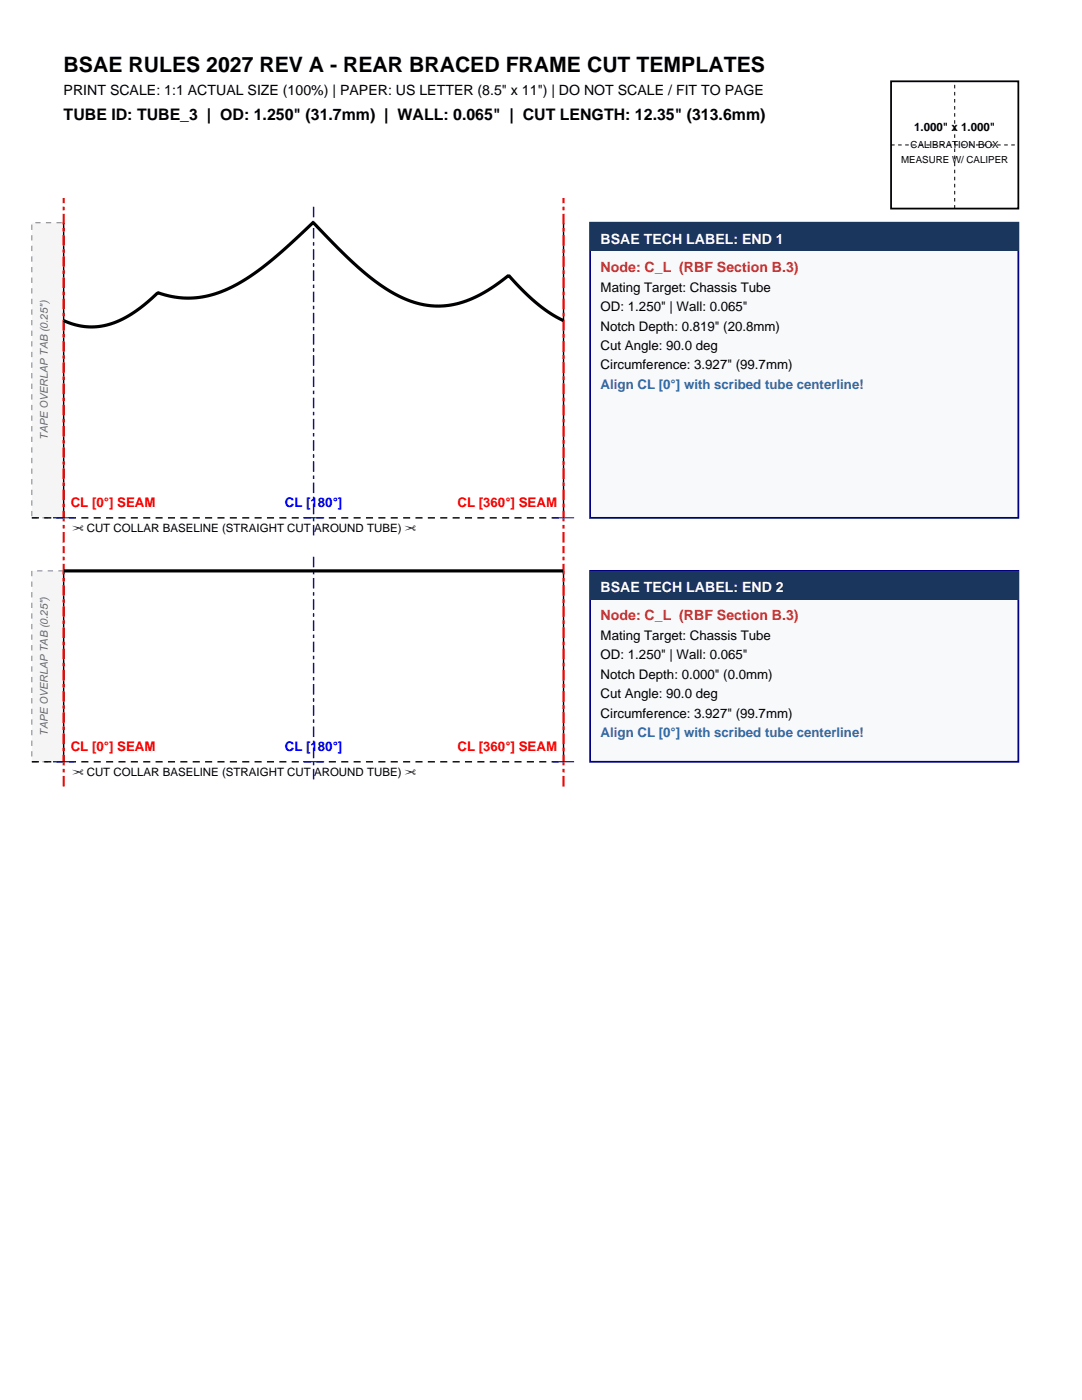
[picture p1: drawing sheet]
<svg xmlns="http://www.w3.org/2000/svg" width="216mm" height="279mm" viewBox="0 0 216 279" stroke-linecap="round" stroke-linejoin="round" font-family="sans-serif">
<defs><g id="words">
<text font-size="4.2" x="12.7" y="14.5">BSAE RULES 2027 REV A - REAR BRACED FRAME CUT TEMPLATES</text>
<text font-size="3.2" x="12.7" y="24">TUBE ID: TUBE_3 | OD: 1.250&quot; (31.7mm) | WALL: 0.065&quot; | CUT LENGTH: 12.35&quot; (313.6mm)</text>
<text font-size="2.8" x="12.7" y="19.1">PRINT SCALE: 1:1 ACTUAL SIZE (100%) | PAPER: US LETTER (8.5&quot; x 11&quot;) | DO NOT SCALE / FIT TO PAGE</text>
<g font-size="2.8" fill="#fff">
<text x="119.9" y="48.7">BSAE TECH LABEL: END 1</text>
<text x="119.9" y="118.2">BSAE TECH LABEL: END 2</text>
</g>
<g font-size="2.8" fill="#c53030">
<text x="119.9" y="54.3">Node: C_L (RBF Section B.3)</text>
<text x="119.9" y="123.8">Node: C_L (RBF Section B.3)</text>
</g>
<g font-size="2.6">
<text x="119.9" y="58.2">Mating Target: Chassis Tube</text>
<text x="119.9" y="62.1">OD: 1.250&quot; | Wall: 0.065&quot;</text>
<text x="119.9" y="66">Notch Depth: 0.819&quot; (20.8mm)</text>
<text x="119.9" y="69.8">Cut Angle: 90.0 deg</text>
<text x="119.9" y="73.7">Circumference: 3.927&quot; (99.7mm)</text>
<text x="119.9" y="127.7">Mating Target: Chassis Tube</text>
<text x="119.9" y="131.6">OD: 1.250&quot; | Wall: 0.065&quot;</text>
<text x="119.9" y="135.5">Notch Depth: 0.000&quot; (0.0mm)</text>
<text x="119.9" y="139.3">Cut Angle: 90.0 deg</text>
<text x="119.9" y="143.2">Circumference: 3.927&quot; (99.7mm)</text>
</g>
<g font-size="2.6" fill="#2b6cb0">
<text x="119.9" y="77.6">Align CL [0°] with scribed tube centerline!</text>
<text x="119.9" y="147.1">Align CL [0°] with scribed tube centerline!</text>
</g>
<g font-size="2.6" fill="#f00">
<text x="14.1" y="101.2">CL [0°] SEAM</text>
<text x="91.3" y="101.2">CL [360°] SEAM</text>
<text x="14.1" y="149.9">CL [0°] SEAM</text>
<text x="91.3" y="149.9">CL [360°] SEAM</text>
</g>
<g font-size="2.6" fill="#00f">
<text x="56.8" y="101.2">CL [180°]</text>
<text x="56.8" y="149.9">CL [180°]</text>
</g>
<g font-size="2.3">
<text x="182.4" y="26.1">1.000&quot; x 1.000&quot;</text>
<text x="14.5" y="106.2">✂ CUT COLLAR BASELINE (STRAIGHT CUT AROUND TUBE) ✂</text>
<text x="14.5" y="154.9">✂ CUT COLLAR BASELINE (STRAIGHT CUT AROUND TUBE) ✂</text>
</g>
<g font-size="2.1" fill="#696969">
<text x="9.5" y="87.7" transform="rotate(-90 9.5 87.7)">TAPE OVERLAP TAB (0.25&quot;)</text>
<text x="9.5" y="146.8" transform="rotate(-90 9.5 146.8)">TAPE OVERLAP TAB (0.25&quot;)</text>
</g>
<g font-size="1.9">
<text x="181.7" y="29.6">CALIBRATION BOX</text>
<text x="179.8" y="32.5">MEASURE W/ CALIPER</text>
</g>
</g></defs>
<path d="M177.8 16.2h25.4v25.4h-25.4z" fill="none" stroke="#000" stroke-width=".35"/>
<path d="M177.8 28.9h25.4M190.5 41.6v-25.4" fill="none" stroke="#000" stroke-width=".2" stroke-dasharray=".7 .7" stroke-linecap="butt"/>
<path d="M6.3 44.4h6.4v58.9h-6.4z" fill-rule="evenodd" fill="#f5f5f5" stroke="#808080" stroke-width=".2" stroke-dasharray="1.1 1.1" stroke-linecap="butt"/>
<path d="M6.3 103.3h106.1" fill="none" stroke="#000" stroke-width=".28" stroke-dasharray="1.4 1.1" stroke-linecap="butt"/>
<path d="M12.7 44.4v58.9M112.4 44.4v58.9" fill="none" stroke="#000" stroke-width=".28"/>
<path d="M12.7 108.3v-68.8M112.4 108.3v-68.8" fill="none" stroke="#f00" stroke-width=".42" stroke-dasharray="2.1 .7 .7 .7" stroke-linecap="butt"/>
<path d="M62.6 106.9v-66" fill="none" stroke="#00f" stroke-width=".28" stroke-dasharray="2.1 .7 .7 .7" stroke-linecap="butt"/>
<path d="M10.6 103.3h4.2M60.5 103.3h4.2M110.3 103.3h4.3" fill="none" stroke="#00f" stroke-width=".21"/>
<path d="M12.7 64a13.5 13.5 0 0 0 13.9-1.6l1.9-1.4 2.3-1.9a1.01 1.01 0 0 1 1.3-.5l3.4 .8h3.3l3.4-.5 3.6-1.4 3.6-2 3.6-2.6 3.9-3.3 5.5-5.2 6.4 6.5 4.2 3.8 3.9 2.8 3.9 2.1a16.8 16.8 0 0 0 16.4-1.6l4.1-2.9h.3l3.1 3.2 3 2.7a22.8 22.8 0 0 0 4.7 3" fill="none" stroke="#000" stroke-width=".63" stroke-linecap="butt"/>
<path d="M117.7 44.4h85.5v58.9h-85.5z" fill-rule="evenodd" fill="#f8f9fa" stroke="#000080" stroke-width=".35"/>
<path d="M117.7 44.4h85.5v5.7h-85.5z" fill-rule="evenodd" fill="#1a365d"/>
<path d="M6.3 113.9h6.4v38.1h-6.4z" fill-rule="evenodd" fill="#f5f5f5" stroke="#808080" stroke-width=".2" stroke-dasharray="1.1 1.1" stroke-linecap="butt"/>
<path d="M6.3 152h106.1" fill="none" stroke="#000" stroke-width=".28" stroke-dasharray="1.4 1.1" stroke-linecap="butt"/>
<path d="M12.7 113.9v38.1M112.4 113.9v38.1" fill="none" stroke="#000" stroke-width=".28"/>
<path d="M12.7 157v-48M112.4 157v-48" fill="none" stroke="#f00" stroke-width=".42" stroke-dasharray="2.1 .7 .7 .7" stroke-linecap="butt"/>
<path d="M62.6 155.6v-45.2" fill="none" stroke="#00f" stroke-width=".28" stroke-dasharray="2.1 .7 .7 .7" stroke-linecap="butt"/>
<path d="M10.6 152h4.2M60.5 152h4.2M110.3 152h4.3" fill="none" stroke="#00f" stroke-width=".21"/>
<path d="M12.7 113.9h99.7" fill="none" stroke="#000" stroke-width=".63" stroke-linecap="butt"/>
<path d="M117.7 113.9h85.5v38.1h-85.5z" fill-rule="evenodd" fill="#f8f9fa" stroke="#000080" stroke-width=".35"/>
<path d="M117.7 113.9h85.5v5.7h-85.5z" fill-rule="evenodd" fill="#1a365d"/>
<use href="#words"/>
</svg>
